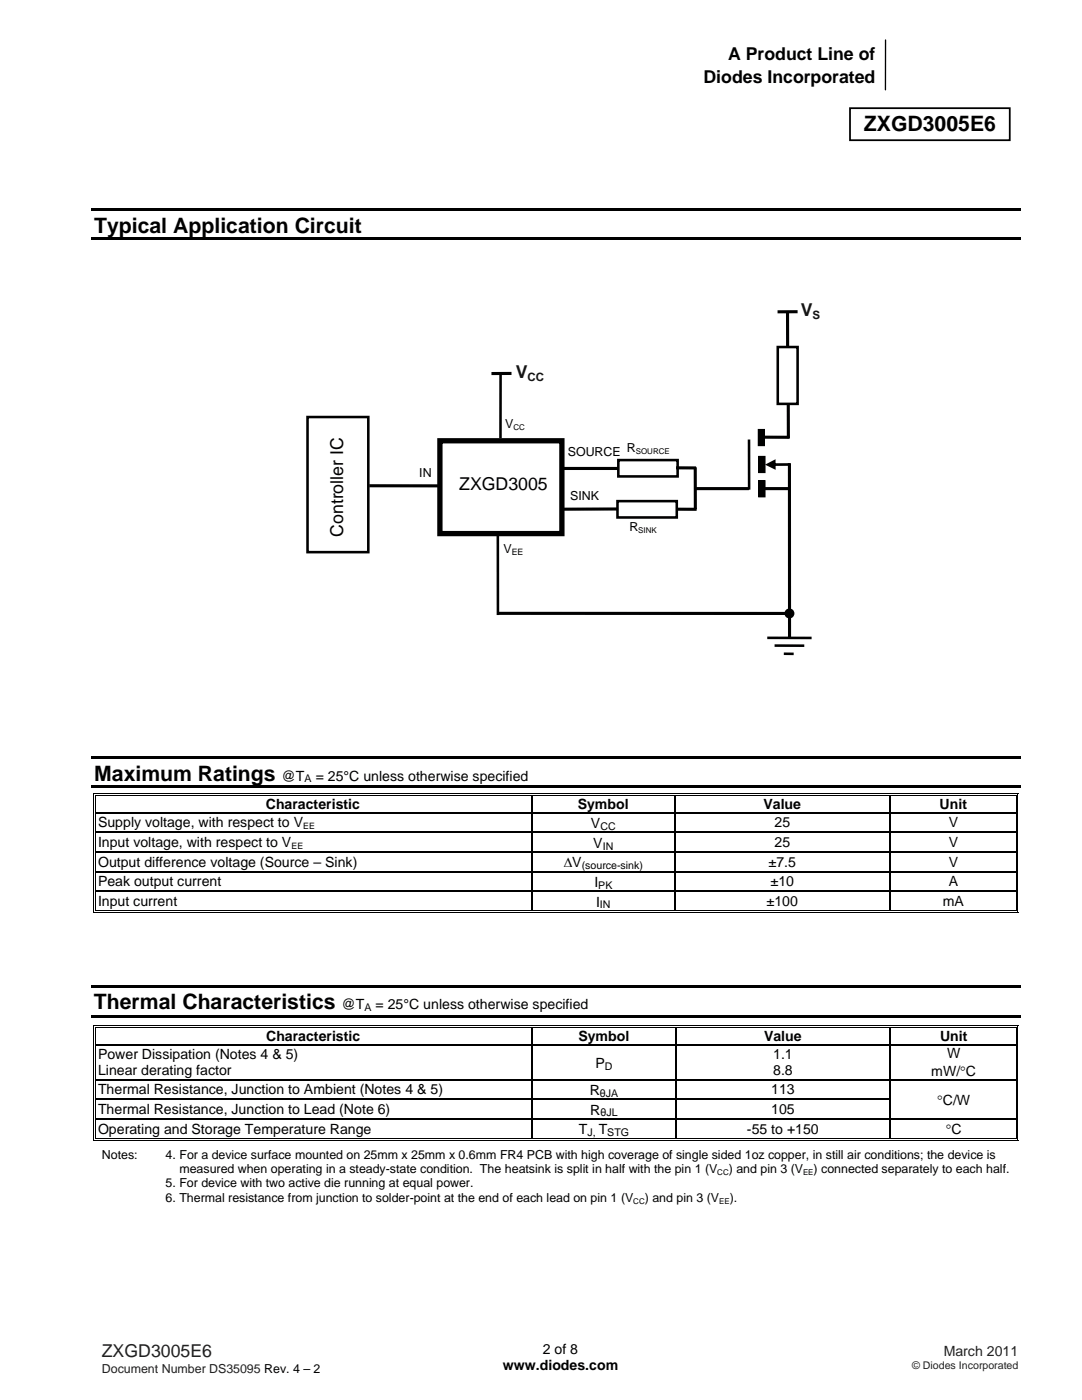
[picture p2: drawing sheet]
<svg xmlns="http://www.w3.org/2000/svg" width="216mm" height="279mm" viewBox="0 0 216 279" stroke-linecap="round" stroke-linejoin="round" font-family="sans-serif">
<defs><g id="words">
<g font-size="4.2">
<text x="172.4" y="26.2">ZXGD3005E6</text>
<text x="18.8" y="46.4">Typical Application Circuit</text>
<text x="18.8" y="155.8">Maximum Ratings</text>
<text x="18.7" y="201.4">Thermal Characteristics</text>
</g>
<g font-size="3.5">
<text x="145.3" y="12">A Product Line of</text>
<text x="140.4" y="16.5">Diodes Incorporated</text>
<text x="91.6" y="97.8">ZXGD3005</text>
<text x="68.5" y="107.1" transform="rotate(-90 68.5 107.1)">Controller IC</text>
</g>
<g font-size="3.5" fill="#090a29">
<text x="159.8" y="63.1">V</text>
<text x="102.9" y="75.5">V</text>
</g>
<text font-size="3.5" fill="#231f20" x="20.3" y="270.9">ZXGD3005E6</text>
<g font-size="2.8">
<text x="56.2" y="155.8">@T</text>
<text x="63" y="155.8">= 25°C unless otherwise specified</text>
<text x="53" y="161.4">Characteristic</text>
<text x="115.3" y="161.4">Symbol</text>
<text x="152.3" y="161.4">Value</text>
<text x="187.5" y="161.4">Unit</text>
<text x="19.6" y="165.1">Supply voltage, with respect to V</text>
<text x="117.9" y="165.3">V</text>
<text x="154.5" y="165.1">25</text>
<text x="189.3" y="165.1">V</text>
<text x="19.6" y="169">Input voltage, with respect to V</text>
<text x="19.6" y="173">Output difference voltage (Source – Sink)</text>
<text x="112.5" y="173.1">ΔV</text>
<text x="118.4" y="169.2">V</text>
<text x="153.4" y="173">±7.5</text>
<text x="154.5" y="169">25</text>
<text x="189.3" y="169">V</text>
<text x="189.3" y="173">V</text>
<text x="19.6" y="176.9">Peak output current</text>
<text x="118.6" y="177">I</text>
<text x="153.8" y="176.9">±10</text>
<text x="189.3" y="176.9">A</text>
<text x="19.6" y="180.8">Input current</text>
<text x="118.9" y="180.9">I</text>
<text x="153" y="180.8">±100</text>
<text x="188.1" y="180.8">mA</text>
<text x="68.2" y="201.4">@T</text>
<text x="74.9" y="201.4">= 25°C unless otherwise specified</text>
<text x="53.1" y="207.7">Characteristic</text>
<text x="115.4" y="207.7">Symbol</text>
<text x="152.5" y="207.7">Value</text>
<text x="187.6" y="207.7">Unit</text>
<text x="19.6" y="211.3">Power Dissipation (Notes 4 &amp; 5)</text>
<text x="19.6" y="214.6">Linear derating factor</text>
<text x="118.8" y="213.1">P</text>
<text x="154.3" y="211.3">1.1</text>
<text x="154.3" y="214.6">8.8</text>
<text x="185.8" y="214.7">mW/°C</text>
<text x="189" y="211.2">W</text>
<text x="19.6" y="218.4">Thermal Resistance, Junction to Ambient (Notes 4 &amp; 5)</text>
<text x="117.7" y="218.5">R</text>
<text x="153.9" y="218.4">113</text>
<text x="187" y="220.5">°C/W</text>
<text x="19.6" y="222.3">Thermal Resistance, Junction to Lead (Note 6)</text>
<text x="19.6" y="226.3">Operating and Storage Temperature Range</text>
<text x="115.5" y="226.4">T</text>
<text x="117.8" y="222.5">R</text>
<text x="119.5" y="226.4">T</text>
<text x="149.1" y="226.3">-55 to +150</text>
<text x="153.9" y="222.3">105</text>
<text x="188.7" y="226.3">°C</text>
<text x="100.3" y="273.5">www.diodes.com</text>
<text x="108.3" y="270.2">2 of 8</text>
</g>
<text font-size="2.8" fill="#231f20" x="188.3" y="270.6">March 2011</text>
<g font-size="2.5">
<text x="100.8" y="85.5">V</text>
<text x="83.7" y="95.2">IN</text>
<text x="113.3" y="91.1">SOURCE</text>
<text x="125.1" y="90.3">R</text>
<text x="113.8" y="99.9">SINK</text>
<text x="125.6" y="106.1">R</text>
<text x="100.5" y="110.4">V</text>
<text x="20.3" y="231.3">Notes:</text>
<text x="33" y="231.3">4. For a device surface mounted on 25mm x 25mm x 0.6mm FR4 PCB with high coverage of single sided 1oz copper, in still air conditions; the device is</text>
<text x="33" y="237">5. For device with two active die running at equal power.</text>
<text x="33" y="239.8">6. Thermal resistance from junction to solder-point at the end of each lead on pin 1 (V</text>
<text x="35.8" y="234.1">measured when operating in a steady-state condition. The heatsink is split in half with the pin 1 (V</text>
<text x="128.7" y="239.8">) and pin 3 (V</text>
<text x="145.4" y="234.1">) and pin 3 (V</text>
<text x="145.6" y="239.8">).</text>
<text x="162.3" y="234.1">) connected separately to each half.</text>
</g>
<text font-size="2.5" fill="#231f20" x="20.3" y="274">Document Number DS35095 Rev. 4 – 2</text>
<g font-size="2.3" fill="#090a29">
<text x="162.1" y="63.6">S</text>
<text x="105.3" y="76">CC</text>
</g>
<g font-size="2.1">
<text x="60.8" y="156.1">A</text>
<text x="119.8" y="165.6">CC</text>
<text x="116.1" y="173.5">(source-sink)</text>
<text x="120.3" y="169.5">IN</text>
<text x="119.4" y="177.4">PK</text>
<text x="119.7" y="181.3">IN</text>
<text x="72.7" y="201.7">A</text>
<text x="120.7" y="213.5">D</text>
<text x="119.7" y="218.9">θJA</text>
<text x="117.2" y="226.7">J,</text>
<text x="119.8" y="222.8">θJL</text>
<text x="121.2" y="226.7">STG</text>
</g>
<text font-size="2.1" fill="#231f20" x="182" y="273.2">© Diodes Incorporated</text>
<g font-size="1.8">
<text x="102.1" y="110.8">EE</text>
<text x="60.5" y="165.5">EE</text>
<text x="58.1" y="169.4">EE</text>
</g>
<g font-size="1.6">
<text x="102.5" y="85.9">CC</text>
<text x="126.9" y="90.6">SOURCE</text>
<text x="127.4" y="106.4">SINK</text>
<text x="143.1" y="234.5">CC</text>
<text x="160.2" y="234.5">EE</text>
<text x="126.4" y="240.2">CC</text>
<text x="143.5" y="240.2">EE</text>
</g>
</g></defs>
<path d="M176.7 8v9.9" fill="none" stroke="#000" stroke-width=".26"/>
<path d="M169.6 21.6h31.9v6.4h-31.9z" fill="#fff"/>
<path d="M169.6 21.6h31.9v6.4h-31.9z" fill="none" stroke="#000" stroke-width=".35"/>
<g fill="#000">
<path d="M18.3 41.6h185.4v.5h-185.4zM18.3 47.3h185.4v.6h-185.4zM151.3 85.7h1.3v3.2h-1.3zM151.4 91.1h1.3v3.2h-1.3zM151.4 95.9h1.3v3.3h-1.3zM18.3 150.9h185.4v.6h-185.4zM18.3 156.7h185.4v.5h-185.4zM18.5 158.3h.2v.5h-.2zM18.5 158.3h.5v.2h-.5zM18.9 158.6h.1v.2h-.1zM106 158.8h.2zM106 158.3h.5v.2h-.5z"/>
<path d="M106 158.6h.5v.2h-.5zM134.6 158.8h.2zM134.6 158.3h.5v.2h-.5zM134.6 158.6h.5v.2h-.5zM177.4 158.8h.3zM177.4 158.3h.5v.2h-.5zM177.4 158.6h.5v.2h-.5zM202.7 158.3h.5v.2h-.5zM202.7 158.6h.2v.2h-.2zM203 158.3h.2v.5h-.2zM18.5 162.1h.2v.2h-.2zM18.5 166h.2v.2h-.2z"/>
<path d="M18.5 169.9h.2v.3h-.2zM18.5 173.8h.2v.3h-.2zM18.5 177.7h.2v.3h-.2zM18.9 162.1h.1v.2h-.1zM18.9 166h.1v.2h-.1zM18.9 169.9h.1v.3h-.1zM18.9 173.8h.1v.3h-.1zM18.9 177.7h.1v.3h-.1zM106 162.1h.2v.2h-.2zM106 166h.2v.2h-.2zM106 169.9h.2v.3h-.2zM106 173.8h.2v.3h-.2z"/>
<path d="M106 177.7h.2v.3h-.2zM134.6 162.1h.2v.2h-.2zM134.6 166h.2v.2h-.2zM134.6 169.9h.2v.3h-.2zM134.6 173.8h.2v.3h-.2zM134.6 177.7h.2v.3h-.2zM177.4 162.1h.3v.2h-.3zM177.4 166h.3v.2h-.3zM177.4 169.9h.3v.3h-.3zM177.4 173.8h.3v.3h-.3zM177.4 177.7h.3v.3h-.3zM202.7 162.1h.2v.2h-.2z"/>
<path d="M202.7 166h.2v.2h-.2zM202.7 169.9h.2v.3h-.2zM202.7 173.8h.2v.3h-.2zM202.7 177.7h.2v.3h-.2zM203 162.1h.2v.2h-.2zM203 166h.2v.2h-.2zM203 169.9h.2v.3h-.2zM203 173.8h.2v.3h-.2zM203 177.7h.2v.3h-.2zM18.2 196.6h185.5v.5h-185.5zM18.5 182h.5v.2h-.5zM18.9 181.7h.1v.1h-.1z"/>
<path d="M106 181.7h.5v.1h-.5zM134.6 181.7h.5v.1h-.5zM177.4 181.7h.5v.1h-.5zM202.7 182h.5v.2h-.5zM202.7 181.7h.2v.1h-.2zM203 181.7h.2v.5h-.2zM18.2 202.6h185.5v.6h-185.5zM18.5 204.6h.2v.5h-.2zM18.5 204.6h.5v.2h-.5zM18.5 208.4h.2v.2h-.2zM18.5 215.3h.2v.3h-.2zM18.5 219.2h.2v.3h-.2z"/>
<path d="M18.9 204.9h.1v.2h-.1zM18.9 208.4h.1v.2h-.1zM18.9 215.3h.1v.3h-.1zM18.9 219.2h.1v.3h-.1zM106.1 205.1h.3zM106.1 204.6h.5v.2h-.5zM106.1 204.9h.5v.2h-.5zM106.1 208.4h.3v.2h-.3zM106.1 215.3h.3v.3h-.3zM106.1 219.2h.3v.3h-.3zM134.7 205.1h.2zM134.7 204.6h.5v.2h-.5z"/>
<path d="M134.7 204.9h.5v.2h-.5zM134.7 208.4h.2v.2h-.2zM134.7 215.3h.2v.3h-.2zM134.7 219.2h.2v.3h-.2zM177.5 205.1h.3zM177.5 204.6h.6v.2h-.6zM177.5 204.9h.6v.2h-.6zM177.5 208.4h.3v.2h-.3zM177.5 215.3h.3v.3h-.3zM177.5 219.2h.3v.3h-.3zM202.7 204.6h.5v.2h-.5zM202.7 204.9h.2v.2h-.2z"/>
<path d="M202.7 208.4h.2v.2h-.2zM202.7 215.3h.2v.3h-.2zM202.7 219.2h.2v.3h-.2zM203 204.6h.2v.5h-.2zM203 208.4h.2v.2h-.2zM203 215.3h.2v.3h-.2zM203 219.2h.2v.3h-.2zM18.5 223.2h.2v.2h-.2zM18.5 227.4h.5v.2h-.5zM18.9 223.2h.1v.2h-.1zM18.9 227.1h.1v.2h-.1zM106.1 223.2h.3v.2h-.3z"/>
<path d="M106.1 227.1h.5v.2h-.5zM134.7 223.2h.2v.2h-.2zM134.7 227.1h.5v.2h-.5zM177.5 223.2h.3v.2h-.3zM177.5 227.1h.6v.2h-.6zM202.7 223.2h.2v.2h-.2zM202.7 227.4h.5v.2h-.5zM202.7 227.1h.2v.2h-.2zM203 223.2h.2v.2h-.2zM203 227.1h.2v.5h-.2z"/>
<path d="M154.4 92.5l3.2-.1v.6h-3.2zM152.7 92.7l2-1 .1 2.1z"/>
</g>
<g fill="none" stroke="#000" stroke-width=".2">
<path d="M151.3 85.7h1.2v3.2h-1.2zM151.4 91.1h1.3v3.2h-1.3zM151.4 95.9h1.3v3.3h-1.3zM18.6 158.8v3.3M19 158.8v3.3M19 158.4h87M19 158.7h87M106.5 158.4h28.1M106.5 158.7h28.1M135.1 158.4h42.3M135.1 158.7h42.3M177.9 158.4h24.8"/>
<path d="M177.9 158.7h24.8M202.8 158.8v3.3M203.1 158.8v3.3M18.6 162.3v3.7M18.6 166.2v3.7M18.6 170.2v3.6M18.6 174.1v3.6M18.6 178v4.2M19 162.3v3.7M19 166.2v3.7M19 170.2v3.6M19 174.1v3.6"/>
<path d="M19 178v3.7M202.8 162.3v3.7M202.8 166.2v3.7M202.8 170.2v3.6M202.8 174.1v3.6M202.8 178v3.7M203.1 162.3v3.7M203.1 166.2v3.7M203.1 170.2v3.6M203.1 174.1v3.6M203.1 178v3.7M19 182.1h183.7"/>
<path d="M19 181.7h87M106.5 181.7h28.1M135.1 181.7h42.3M177.9 181.7h24.8M18.6 205.1v3.3M18.6 208.6v6.7M18.6 215.6v3.6M18.6 219.5v3.7M19 205.1v3.3M19 208.6v6.7M19 215.6v3.6M19 219.5v3.7"/>
<path d="M19 204.7h87.1M19 205h87.1M106.6 204.7h28.1M106.6 205h28.1M135.2 204.7h42.3M135.2 205h42.3M178.1 204.7h24.6M178.1 205h24.6M202.8 205.1v3.3M202.8 208.6v6.7M202.8 215.6v3.6M202.8 219.5v3.7"/>
<path d="M203.1 205.1v3.3M203.1 208.6v6.7M203.1 215.6v3.6M203.1 219.5v3.7M18.6 223.4v4.2M19 223.4v3.7M19 227.5h183.7M19 227.2h87.1M106.6 227.2h28.1M135.2 227.2h42.3M178.1 227.2h24.6M202.8 223.4v3.7"/>
<path d="M203.1 223.4v3.7"/>
</g>
<g fill="none" stroke="#000" stroke-width=".25">
<path d="M106.1 158.8v3.3M134.7 158.8v3.3M177.5 158.8v3.3M19 162.2h87M19 166.1h87M19 170h87M19 173.9h87M19 177.8h87M106.1 162.3v3.7M106.1 166.2v3.7M106.1 170.2v3.6M106.1 174.1v3.6"/>
<path d="M106.1 178v3.7M106.2 162.2h28.4M106.2 166.1h28.4M106.2 170h28.4M106.2 173.9h28.4M106.2 177.8h28.4M134.7 162.3v3.7M134.7 166.2v3.7M134.7 170.2v3.6M134.7 174.1v3.6M134.7 178v3.7M134.8 162.2h42.6"/>
<path d="M134.8 166.1h42.6M134.8 170h42.6M134.8 173.9h42.6M134.8 177.8h42.6M177.5 162.3v3.7M177.5 166.2v3.7M177.5 170.2v3.6M177.5 174.1v3.6M177.5 178v3.7M177.7 162.2h25M177.7 166.1h25M177.7 170h25"/>
<path d="M177.7 173.9h25M177.7 177.8h25M19 208.5h87.1M19 215.5h87.1M19 219.4h87.1M106.2 205.1v3.3M106.2 208.6v6.7M106.2 215.6v3.6M106.2 219.5v3.7M106.4 208.5h28.3M106.4 215.5h28.3M106.4 219.4h28.3"/>
<path d="M134.8 205.1v3.3M134.8 208.6v6.7M134.8 215.6v3.6M134.8 219.5v3.7M134.9 208.5h42.6M134.9 215.5h42.6M134.9 219.4h42.6M177.7 205.1v3.3M177.7 208.6v6.7M177.7 215.6v3.6M177.7 219.5v3.7M177.8 208.5h24.9"/>
<path d="M177.8 215.5h24.9M19 223.3h87.1M106.2 223.4v3.7M106.4 223.3h28.3M134.8 223.4v3.7M134.9 223.3h42.6M177.7 223.4v3.7M177.8 223.3h24.9"/>
</g>
<path d="M99.9 74.5v13M155.2 69.3h4v11.3h-4zM61.4 83.2h12.1v27h-12.1zM123.4 91.8h11.8v3.3h-11.8zM149.5 87.7v10M99.3 106.3l.1 16.4M123.2 100h11.8v3.3h-11.8zM153.1 127.3h8.8M154.6 128.8l5.9 .1M156.4 130.5h2" fill="none" stroke="#000" stroke-width=".51"/>
<path d="M87.8 88h24.3v18.5h-24.3z" fill="none" stroke="#000" stroke-width="1.1"/>
<g fill="none" stroke="#000" stroke-width=".62" stroke-linecap="butt">
<path d="M102.1 74.5h-4M157.1 62.3l.1 7M159.2 62.2h-4M73.7 96.9l14.1 .1M112.1 93.5h11.2M134.9 93.4h4M138.7 93.3v8.3M138.7 97.5h10.7M152.5 87.2l5 .1M152.6 97.5h5M157.3 80.5v7M157.5 92.4v34.7"/>
<path d="M123.3 101.6h-11.2M135 101.6h4M99.3 122.4h58.2"/>
</g>
<circle cx="157.5" cy="122.4" r="1" fill="#000"/>
<use href="#words"/>
</svg>
